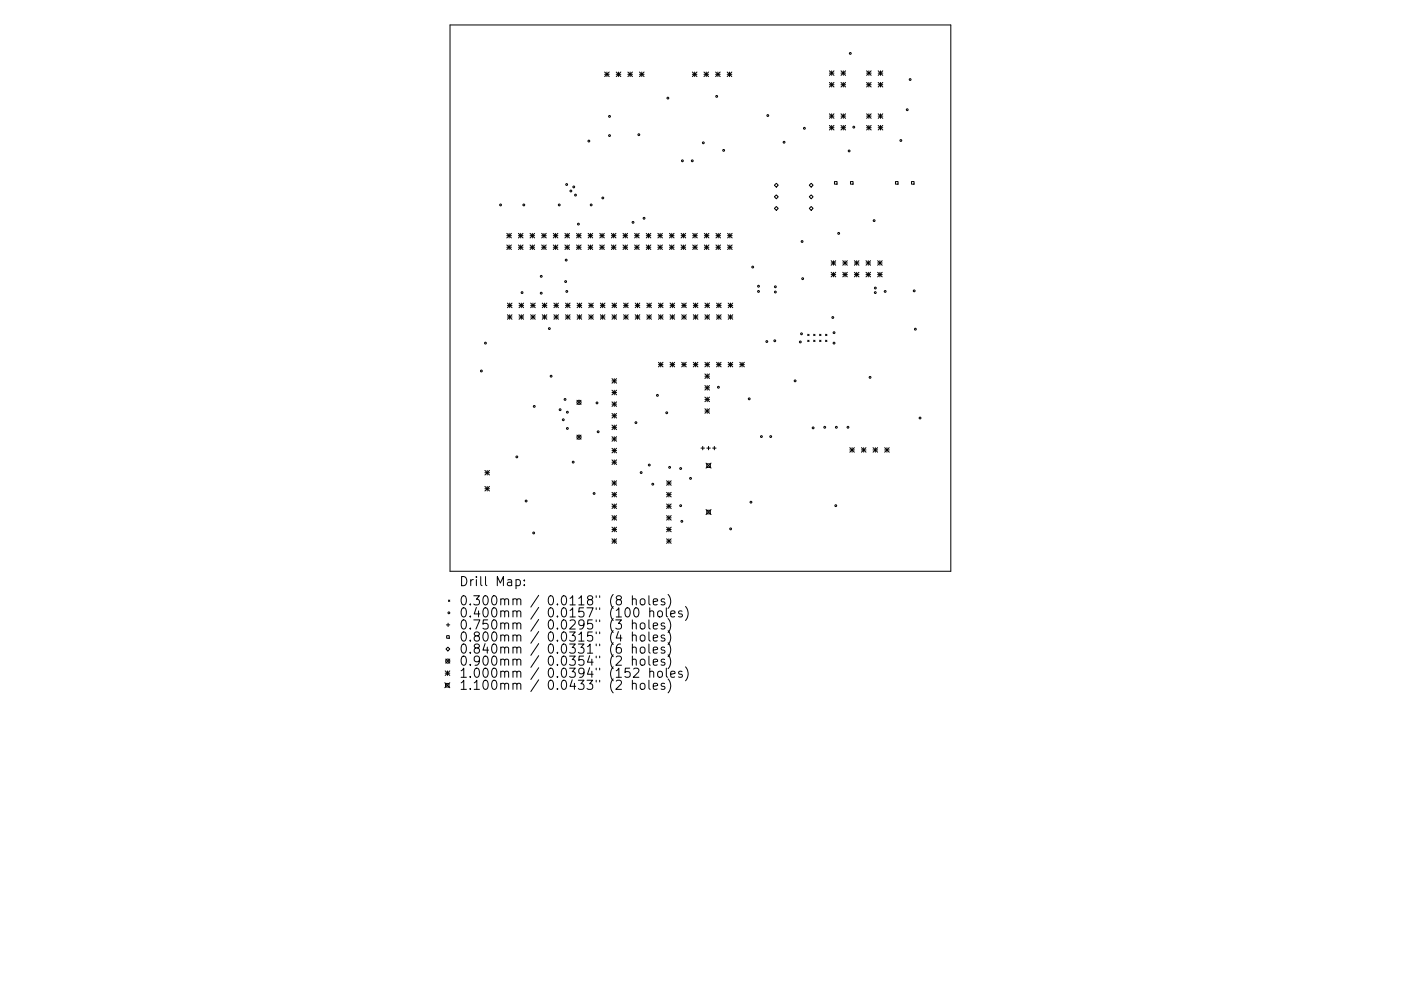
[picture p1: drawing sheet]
<svg xmlns="http://www.w3.org/2000/svg" width="297mm" height="210mm" viewBox="0 0 297 210" stroke-linecap="round" stroke-linejoin="round" font-family="sans-serif">
<defs><g id="words">
<g font-size="2.7">
<text x="97.3" y="124.4">Drill Map:</text>
<text x="97.3" y="128.4">0.300mm / 0.0118&quot; (8 holes)</text>
<text x="97.3" y="131">0.400mm / 0.0157&quot; (100 holes)</text>
<text x="97.3" y="133.6">0.750mm / 0.0295&quot; (3 holes)</text>
<text x="97.3" y="136.1">0.800mm / 0.0315&quot; (4 holes)</text>
<text x="97.3" y="138.7">0.840mm / 0.0331&quot; (6 holes)</text>
<text x="97.3" y="141.2">0.900mm / 0.0354&quot; (2 holes)</text>
<text x="97.3" y="143.8">1.000mm / 0.0394&quot; (152 holes)</text>
<text x="97.3" y="146.4">1.100mm / 0.0433&quot; (2 holes)</text>
</g>
</g></defs>
<g fill="none" stroke="#000" stroke-width=".21">
<path d="M95.4 5.3h106.2v115.9h-106.2zM128.2 15.3l1 1M128.2 15.8h1M128.7 15.3v1M129.2 15.3l-1 1M130.7 15.8h.9M130.7 15.3l.9 1M131.1 15.3v1M131.6 15.3l-.9 1M133.1 15.8h1M133.1 15.3l1 1M133.6 15.3v1"/>
<path d="M134.1 15.3l-1 1M135.6 15.8h1M135.6 15.3l1 1M136.1 15.3v1M136.6 15.3l-1 1M146.8 15.8h1M146.8 15.3l1 1M147.3 15.3v1M147.8 15.3l-1 1M149.3 15.8h.9M149.3 15.3l.9 1M149.7 15.3v1"/>
<path d="M150.2 15.3l-.9 1M151.7 15.8h1M151.7 15.3l1 1M152.2 15.3v1M152.7 15.3l-1 1M154.2 15.8h1M154.2 15.3l1 1M154.7 15.3v1M155.2 15.3l-1 1M175.8 15l1 1M175.8 15.5h1M175.8 17.5l1 1"/>
<path d="M175.8 18h1M176.3 15v1M176.3 17.5v1M176.8 15l-1 1M176.8 17.5l-1 1M178.3 17.5l1 1M178.3 15.5h1M178.3 18h1M178.3 15l1 1M178.8 15v1M178.8 17.5v1M179.3 15l-1 1"/>
<path d="M179.3 17.5l-1 1M183.7 15.5h1M183.7 18h1M183.7 15l1 1M183.7 17.5l1 1M184.2 15v1M184.2 17.5v1M184.7 15l-1 1M184.7 17.5l-1 1M186.2 15.5h1M186.2 18h1M186.2 17.5l1 1"/>
<path d="M186.2 15l1 1M186.7 15v1M186.7 17.5v1M187.2 15l-1 1M187.2 17.5l-1 1M164.2 39.3l.4-.4 .4 .4-.4 .4zM171.6 39.3l.4-.4 .4 .4-.4 .4zM175.8 24.1l1 1M175.8 24.6h1M175.8 26.6l1 1M175.8 27.1h1M176.3 24.1v1"/>
<path d="M176.3 26.6v1M176.8 24.1l-1 1M176.8 26.6l-1 1M176.9 38.5h.6v.6h-.6zM178.3 26.6l1 1M178.3 24.6h1M178.3 27.1h1M178.3 24.1l1 1M178.8 24.1v1M178.8 26.6v1M179.3 24.1l-1 1M179.3 26.6l-1 1"/>
<path d="M180.3 38.5h.6v.6h-.6zM183.7 24.6h1M183.7 27.1h1M183.7 24.1l1 1M183.7 26.6l1 1M184.2 24.1v1M184.2 26.6v1M184.7 24.1l-1 1M184.7 26.6l-1 1M186.2 24.6h1M186.2 27.1h1M186.2 26.6l1 1"/>
<path d="M186.2 24.1l1 1M186.7 24.1v1M186.7 26.6v1M187.2 24.1l-1 1M187.2 26.6l-1 1M189.9 38.5h.5v.6h-.5zM193.3 38.5h.5v.6h-.5zM107.5 49.5l.9 1M107.5 50h.9M107.5 52l.9 .9M107.5 52.5h.9M107.9 49.5v1"/>
<path d="M107.9 52v.9M108.4 49.5l-.9 1M108.4 52l-.9 .9M109.9 52l1 .9M109.9 50h1M109.9 52.5h1M109.9 49.5l1 1M110.4 49.5v1M110.4 52v.9M110.9 49.5l-1 1M110.9 52l-1 .9M112.4 50h1"/>
<path d="M112.4 52.5h1M112.4 52l1 .9M112.4 49.5l1 1M112.9 49.5v1M112.9 52v.9M113.4 49.5l-1 1M113.4 52l-1 .9M114.8 50h1M114.8 52.5h1M114.8 52l1 .9M114.8 49.5l1 1M115.3 49.5v1"/>
<path d="M115.3 52v.9M115.8 49.5l-1 1M115.8 52l-1 .9M117.3 50h1M117.3 52.5h1M117.3 52l1 .9M117.3 49.5l1 1M117.8 49.5v1M117.8 52v.9M118.3 49.5l-1 1M118.3 52l-1 .9M119.8 50h.9"/>
<path d="M119.8 52.5h.9M119.8 52l.9 .9M119.8 49.5l.9 1M120.3 49.5v1M120.3 52v.9M120.7 49.5l-.9 1M120.7 52l-.9 .9M122.2 50h1M122.2 52.5h1M122.2 52l1 .9M122.2 49.5l1 1M122.7 49.5v1"/>
<path d="M122.7 52v.9M123.2 49.5l-1 1M123.2 52l-1 .9M124.7 50h1M124.7 52.5h1M124.7 52l1 .9M124.7 49.5l1 1M125.2 49.5v1M125.2 52v.9M125.7 49.5l-1 1M125.7 52l-1 .9M127.2 50h.9"/>
<path d="M127.2 52.5h.9M127.2 52l.9 .9M127.2 49.5l.9 1M127.6 49.5v1M127.6 52v.9M128.1 49.5l-.9 1M128.1 52l-.9 .9M129.6 50h1M129.6 52.5h1M129.6 49.5l1 1M129.6 52l1 .9M130.1 49.5v1"/>
<path d="M130.1 52v.9M130.6 49.5l-1 1M130.6 52l-1 .9M132.1 50h1M132.1 52.5h1M132.1 52l1 .9M132.1 49.5l1 1M132.6 49.5v1M132.6 52v.9M133.1 49.5l-1 1M133.1 52l-1 .9M134.6 50h.9"/>
<path d="M134.6 52.5h.9M134.6 52l.9 .9M134.6 49.5l.9 1M135 49.5v1M135 52v.9M135.5 49.5l-.9 1M135.5 52l-.9 .9M137 50h1M137 52.5h1M137 52l1 .9M137 49.5l1 1M137.5 49.5v1"/>
<path d="M137.5 52v.9M138 49.5l-1 1M138 52l-1 .9M139.5 50h.9M139.5 52.5h.9M139.5 52l.9 .9M139.5 49.5l.9 1M140 49.5v1M140 52v.9M140.4 49.5l-.9 1M140.4 52l-.9 .9M141.9 50h1"/>
<path d="M141.9 52.5h1M141.9 52l1 .9M141.9 49.5l1 1M142.4 49.5v1M142.4 52v.9M142.9 49.5l-1 1M142.9 52l-1 .9M144.4 50h1M144.4 52.5h1M144.4 52l1 .9M144.4 49.5l1 1M144.9 49.5v1"/>
<path d="M144.9 52v.9M145.4 49.5l-1 1M145.4 52l-1 .9M146.9 50h.9M146.9 52.5h.9M146.9 52l.9 .9M146.9 49.5l.9 1M147.4 49.5v1M147.4 52v.9M147.8 49.5l-.9 1M147.8 52l-.9 .9M149.3 50h1"/>
<path d="M149.3 52.5h1M149.3 52l1 .9M149.3 49.5l1 1M149.8 49.5v1M149.8 52v.9M150.3 49.5l-1 1M150.3 52l-1 .9M151.8 50h1M151.8 52.5h1M151.8 52l1 .9M151.8 49.5l1 1M152.3 49.5v1"/>
<path d="M152.3 52v.9M152.8 49.5l-1 1M152.8 52l-1 .9M154.3 50h.9M154.3 52.5h.9M154.3 52l.9 .9M154.3 49.5l.9 1M154.7 49.5v1M154.7 52v.9M155.2 49.5l-.9 1M155.2 52l-.9 .9M164.6 41.3l.4 .5-.4 .4-.4-.4z"/>
<path d="M164.6 43.8l.4 .4-.4 .4-.4-.4zM171.6 41.8l.4-.5 .4 .5-.4 .4zM171.6 44.2l.4-.4 .4 .4-.4 .4zM176.2 55.3l1 1M176.2 55.8h1M176.2 57.8l1 .9M176.2 58.3h1M176.7 55.3v1M176.7 57.8v.9M177.2 55.3l-1 1M177.2 57.8l-1 .9M178.7 57.8l1 .9"/>
<path d="M178.7 55.8h1M178.7 58.3h1M178.7 55.3l1 1M179.2 55.3v1M179.2 57.8v.9M179.7 55.3l-1 1M179.7 57.8l-1 .9M181.1 55.8h1M181.1 58.3h1M181.1 57.8l1 .9M181.1 55.3l1 1M181.6 55.3v1"/>
<path d="M181.6 57.8v.9M182.1 55.3l-1 1M182.1 57.8l-1 .9M183.6 55.8h1M183.6 58.3h1M183.6 57.8l1 .9M183.6 55.3l1 1M184.1 55.3v1M184.1 57.8v.9M184.6 55.3l-1 1M184.6 57.8l-1 .9M186.1 55.8h.9"/>
<path d="M186.1 58.3h.9M186.1 57.8l.9 .9M186.1 55.3l.9 1M186.6 55.3v1M186.6 57.8v.9M187 55.3l-.9 1M187 57.8l-.9 .9M107.6 64.3l1 1M107.6 64.8h1M107.6 66.8l1 .9M107.6 67.3h1M108.1 64.3v1"/>
<path d="M108.1 66.8v.9M108.6 64.3l-1 1M108.6 66.8l-1 .9M110 66.8l1 .9M110 64.8h1M110 67.3h1M110 64.3l1 1M110.5 64.3v1M110.5 66.8v.9M111 64.3l-1 1M111 66.8l-1 .9M112.5 64.8h1"/>
<path d="M112.5 67.3h1M112.5 66.8l1 .9M112.5 64.3l1 1M113 64.3v1M113 66.8v.9M113.5 64.3l-1 1M113.5 66.8l-1 .9M115 64.8h.9M115 67.3h.9M115 66.8l.9 .9M115 64.3l.9 1M115.5 64.3v1"/>
<path d="M115.5 66.8v.9M115.9 64.3l-.9 1M115.9 66.8l-.9 .9M117.4 64.8h1M117.4 67.3h1M117.4 66.8l1 .9M117.4 64.3l1 1M117.9 64.3v1M117.9 66.8v.9M118.4 64.3l-1 1M118.4 66.8l-1 .9M119.9 64.8h1"/>
<path d="M119.9 67.3h1M119.9 66.8l1 .9M119.9 64.3l1 1M120.4 64.3v1M120.4 66.8v.9M120.9 64.3l-1 1M120.9 66.8l-1 .9M122.4 64.8h.9M122.4 67.3h.9M122.4 66.8l.9 .9M122.4 64.3l.9 1M122.8 64.3v1"/>
<path d="M122.8 66.8v.9M123.3 64.3l-.9 1M123.3 66.8l-.9 .9M124.8 64.8h1M124.8 67.3h1M124.8 66.8l1 .9M124.8 64.3l1 1M125.3 64.3v1M125.3 66.8v.9M125.8 64.3l-1 1M125.8 66.8l-1 .9M127.3 64.8h1"/>
<path d="M127.3 67.3h1M127.3 66.8l1 .9M127.3 64.3l1 1M127.8 64.3v1M127.8 66.8v.9M128.3 64.3l-1 1M128.3 66.8l-1 .9M129.8 64.8h.9M129.8 67.3h.9M129.8 66.8l.9 .9M129.8 64.3l.9 1M130.2 64.3v1"/>
<path d="M130.2 66.8v.9M130.7 64.3l-.9 1M130.7 66.8l-.9 .9M132.2 64.8h1M132.2 67.3h1M132.2 66.8l1 .9M132.2 64.3l1 1M132.7 64.3v1M132.7 66.8v.9M133.2 64.3l-1 1M133.2 66.8l-1 .9M134.7 64.8h1"/>
<path d="M134.7 67.3h1M134.7 66.8l1 .9M134.7 64.3l1 1M135.2 64.3v1M135.2 66.8v.9M135.7 64.3l-1 1M135.7 66.8l-1 .9M137.1 64.8h1M137.1 67.3h1M137.1 66.8l1 .9M137.1 64.3l1 1M137.6 64.3v1"/>
<path d="M137.6 66.8v.9M138.1 64.3l-1 1M138.1 66.8l-1 .9M139.6 76.9l1 .9M139.6 77.4h1M139.6 64.8h1M139.6 67.3h1M139.6 66.8l1 .9M139.6 64.3l1 1M140.1 76.9v.9M140.1 64.3v1M140.1 66.8v.9"/>
<path d="M140.6 76.9l-1 .9M140.6 64.3l-1 1M140.6 66.8l-1 .9M142.1 77.4h.9M142.1 76.9l.9 .9M142.1 64.8h.9M142.1 67.3h.9M142.1 64.3l.9 1M142.1 66.8l.9 .9M142.6 76.9v.9M142.6 64.3v1M142.6 66.8v.9"/>
<path d="M143 76.9l-.9 .9M143 64.3l-.9 1M143 66.8l-.9 .9M144.5 77.4h1M144.5 76.9l1 .9M144.5 64.8h1M144.5 67.3h1M144.5 66.8l1 .9M144.5 64.3l1 1M145 76.9v.9M145 64.3v1M145 66.8v.9"/>
<path d="M145.5 76.9l-1 .9M145.5 64.3l-1 1M145.5 66.8l-1 .9M147 77.4h1M147 76.9l1 .9M147 64.8h1M147 67.3h1M147 66.8l1 .9M147 64.3l1 1M147.5 76.9v.9M147.5 64.3v1M147.5 66.8v.9"/>
<path d="M148 76.9l-1 .9M148 64.3l-1 1M148 66.8l-1 .9M149.5 77.4h.9M149.5 79.3l.9 1M149.5 76.9l.9 .9M149.5 79.8h.9M149.5 64.8h.9M149.5 67.3h.9M149.5 66.8l.9 .9M149.5 64.3l.9 1M149.9 76.9v.9"/>
<path d="M149.9 79.3v1M149.9 64.3v1M149.9 66.8v.9M150.4 76.9l-.9 .9M150.4 79.3l-.9 1M150.4 64.3l-.9 1M150.4 66.8l-.9 .9M151.9 77.4h1M151.9 76.9l1 .9M151.9 64.8h1M151.9 67.3h1M151.9 66.8l1 .9"/>
<path d="M151.9 64.3l1 1M152.4 76.9v.9M152.4 64.3v1M152.4 66.8v.9M152.9 76.9l-1 .9M152.9 64.3l-1 1M152.9 66.8l-1 .9M154.4 77.4h1M154.4 76.9l1 .9M154.4 64.8h1M154.4 67.3h1M154.4 66.8l1 .9"/>
<path d="M154.4 64.3l1 1M154.9 76.9v.9M154.9 64.3v1M154.9 66.8v.9M155.4 76.9l-1 .9M155.4 64.3l-1 1M155.4 66.8l-1 .9M156.8 77.4h1M156.8 76.9l1 .9M157.3 76.9v.9M157.8 76.9l-1 .9M171.2 70.9l.3 .3"/>
<path d="M171.2 72.2l.3 .3M171.5 70.9l-.3 .3M171.5 72.2l-.3 .3M172.5 72.2l.3 .3M172.5 70.9l.3 .3M172.8 70.9l-.3 .3M172.8 72.2l-.3 .3M173.8 72.2l.3 .3M173.8 70.9l.3 .3M174.1 70.9l-.3 .3M174.1 72.2l-.3 .3M175 72.2l.3 .3"/>
<path d="M175 70.9l.3 .3M175.3 70.9l-.3 .3M175.3 72.2l-.3 .3M102.8 99.8l1 1M103.3 99.8v1M103.8 99.8l-1 1M122.3 84.9l.9 .9M122.3 92.3l.9 .9M123.2 84.9l-.9 .9M123.2 92.3l-.9 .9M129.8 80.3l.9 1M129.8 80.8h.9"/>
<path d="M129.8 82.8l.9 1M129.8 83.3h.9M129.8 85.3l.9 .9M129.8 85.7h.9M129.8 87.7l.9 1M129.8 88.2h.9M129.8 90.2l.9 1M129.8 90.7h.9M129.8 92.7l.9 .9M129.8 93.1h.9M129.8 95.1l.9 1M129.8 95.6h.9"/>
<path d="M129.8 97.6l.9 .9M129.8 98.1h.9M130.2 80.3v1M130.2 82.8v1M130.2 85.3v.9M130.2 87.7v1M130.2 90.2v1M130.2 92.7v.9M130.2 95.1v1M130.2 97.6v.9M130.7 80.3l-.9 1M130.7 82.8l-.9 1"/>
<path d="M130.7 85.3l-.9 .9M130.7 87.7l-.9 1M130.7 90.2l-.9 1M130.7 92.7l-.9 .9M130.7 95.1l-.9 1M130.7 97.6l-.9 .9M148.6 95.1h.8M149 94.7v.7M149.5 81.8l.9 1M149.5 82.3h.9M149.5 84.3l.9 .9M149.5 84.7h.9"/>
<path d="M149.5 86.7l.9 1M149.5 87.2h.9M149.7 98.3l1.1 1M149.8 98.4h.8v.8h-.8zM149.9 95.1h.7M149.9 81.8v1M149.9 84.3v.9M149.9 86.7v1M150.2 94.7v.7M150.4 81.8l-.9 1M150.4 84.3l-.9 .9M150.4 86.7l-.9 1"/>
<path d="M150.8 98.3l-1.1 1M151.1 95.1h.7M151.5 94.7v.7M180.2 95l.9 .9M180.2 95.5h.9M180.7 95v.9M181.1 95l-.9 .9M182.6 95l1 .9M182.6 95.5h1M183.1 95v.9M183.6 95l-1 .9M185.1 95l1 .9"/>
<path d="M185.1 95.5h1M185.6 95v.9M186.1 95l-1 .9M187.6 95.5h.9M187.6 95l.9 .9M188 95v.9M188.5 95l-.9 .9M102.8 100.3h1M102.8 103.2l1 1M102.8 103.7h1M103.3 103.2v1M103.8 103.2l-1 1"/>
<path d="M129.8 102l.9 1M129.8 102.5h.9M129.8 104.5l.9 .9M129.8 104.9h.9M129.8 106.9l.9 1M129.8 107.4h.9M129.8 109.4l.9 1M129.8 109.9h.9M129.8 111.9l.9 .9M129.8 112.3h.9M129.8 114.3l.9 1M129.8 114.8h.9"/>
<path d="M130.2 102v1M130.2 104.5v.9M130.2 106.9v1M130.2 109.4v1M130.2 111.9v.9M130.2 114.3v1M130.7 102l-.9 1M130.7 104.5l-.9 .9M130.7 106.9l-.9 1M130.7 109.4l-.9 1M130.7 111.9l-.9 .9M130.7 114.3l-.9 1"/>
<path d="M141.3 102.5h1M141.3 104.9h1M141.3 107.4h1M141.3 109.9h1M141.3 112.3h1M141.3 114.8h1M141.3 102l1 1M141.3 104.5l1 .9M141.3 106.9l1 1M141.3 109.4l1 1M141.3 111.9l1 .9M141.3 114.3l1 1"/>
<path d="M141.8 102v1M141.8 104.5v.9M141.8 106.9v1M141.8 109.4v1M141.8 111.9v.9M141.8 114.3v1M142.3 102l-1 1M142.3 104.5l-1 .9M142.3 106.9l-1 1M142.3 109.4l-1 1M142.3 111.9l-1 .9M142.3 114.3l-1 1"/>
<path d="M149.7 108.1l1.1 1.1M149.8 108.3h.8v.7h-.8zM150.8 108.1l-1.1 1.1M94.5 139.8l.9 .9M94.5 137.7l.5-.4 .4 .4-.4 .4zM94.6 132.6h.8M94.7 134.9h.6v.5h-.6zM95 132.2v.7M95.1 127.3l.3 .3M95.4 127.3l-.3 .3M95.4 139.8l-.9 .9M109.4 123.1l.6-.1 .3 .3v.6l-.2 .3h-.7"/>
<path d="M111.2 124.1v.2M111.2 123.1v.1M134.1 127.2l.2-.2 .5 .1 .1 1.2M134.1 132.3l.2-.1 .5 .1 .1 1.2M134.1 134.9l.2-.2 .5 .1 .1 1.2M134.1 137.5l.2-.2 .5 .1 .1 1.2M134.1 126.4v1.9M134.1 131.5v2M134.1 134.1v1.9M134.1 136.6v2M134.1 139.2v1.9M134.6 129.1l.4-.1a1.21 1.21 0 0 1 0 1.9h-.2a1.29 1.29 0 0 1-.2-1.8z"/>
<path d="M135.8 137.5l.3-.2 .6 .2 .1 .7-.2 .3-.5 .1-.3-.2zM135.9 127.1l.5-.1 .4 .4v.6l-.4 .3-.5-.1-.2-.2v-.6zM135.9 132.3l.5-.1 .4 .3v.6l-.4 .4-.5-.1-.2-.3v-.6zM135.9 134.8l.5-.1 .4 .4v.5l-.4 .4-.5-.1-.2-.3v-.5zM137.6 126.4v1.7l.3 .2M137.6 131.5v1.7l.3 .3M137.6 134.1v1.6l.3 .3M137.6 136.6v1.7l.3 .3M137.6 139.2v1.7l.3 .2M137.8 129.8l.2-.2 .5 .1 .1 1.2M137.8 129v1.9M138.5 127.7l.9-.2-.1-.4-.5-.1-.3 .3 .1 .9h.7"/>
<path d="M138.5 132.8l.9-.2-.1-.3-.5-.1-.3 .2 .1 1h.7M138.5 135.4l.9-.2-.1-.4-.5-.1-.3 .3 .1 .9h.7M138.5 137.9l.9-.2-.1-.3-.5-.1-.3 .3 .1 .9h.7M139.5 129.8l.3-.2 .6 .2v.7l-.1 .3-.5 .1-.3-.2zM140.9 127.1l-.5-.1-.2 .3 .1 .3 .6 .2v.4h-.7M140.9 132.3l-.5-.1-.2 .2 .1 .3 .6 .2v.5h-.7M140.9 134.8l-.5-.1-.2 .3 .1 .3 .6 .2v.4h-.7M140.9 137.4l-.5-.1-.2 .3 .1 .2 .6 .2v.5h-.7M140.9 139.9l-.5-.1-.2 .3 .1 .3 .6 .2v.4h-.7M141.3 129v1.6l.3 .3M141.6 126.1a2.22 2.22 0 0 1 0 3M141.6 131.2a2.22 2.22 0 0 1 0 3"/>
<path d="M141.6 133.8a2.22 2.22 0 0 1 0 3M141.6 136.4a2.22 2.22 0 0 1 0 2.9M141.6 138.9a2.22 2.22 0 0 1 0 3M142.2 130.3l.9-.2-.1-.4-.5-.1-.3 .3 .1 .9h.7M144.6 129.7l-.5-.1-.2 .3 .1 .3 .6 .1v.5h-.7M145.3 128.7a2.22 2.22 0 0 1 0 2.9M94.3 144.8l1.1 1.1M94.4 142.3l1 1M94.4 142.8h1M94.5 145h.7v.8h-.7zM94.9 142.3v1M95.4 142.3l-1 1"/>
<path d="M95.4 144.8l-1.1 1.1M134.1 140l.2-.2 .5 .1 .1 1.2M134.1 145.2l.2-.2 .5 .1 .1 1.2M134.1 144.3v2M134.3 141.9l.3-.1h.5l.3 .1 .1 .4-.1 .3-1.1 1.1h1.2M135.8 140l.3-.2 .6 .2 .1 .8-.2 .2-.5 .1-.3-.1zM135.9 145.1l.5-.1 .4 .3v.6l-.4 .4-.5-.1-.2-.3v-.6zM137.6 144.3v1.7l.3 .3M137.8 142.6l.2-.2 .5 .1 .1 1.2M137.8 141.8v1.9M138.5 140.5l.9-.2-.1-.4-.5-.1-.3 .3 .1 .9h.7M138.5 145.6l.9-.2-.1-.3-.5-.1-.3 .2 .1 1h.7"/>
<path d="M139.5 142.6l.3-.2 .6 .2v.7l-.1 .3-.5 .1-.3-.2zM140.9 145.1l-.5-.1-.2 .2 .1 .3 .6 .2v.5h-.7M141.3 141.8v1.6l.3 .3M141.6 144a2.22 2.22 0 0 1 0 3M142.2 143.1l.9-.2-.1-.4-.5-.1-.3 .3 .1 .9h.7M144.6 142.5l-.5-.1-.2 .3 .1 .3 .6 .1v.5h-.7M145.3 141.5a2.22 2.22 0 0 1 0 2.9"/>
<circle cx="180.3" cy="11.3" r=".19"/>
<circle cx="193" cy="16.9" r=".19"/>
<circle cx="120.1" cy="39.1" r=".19"/>
<circle cx="121.6" cy="39.7" r=".19"/>
<circle cx="124.9" cy="29.9" r=".19"/>
<circle cx="129.2" cy="28.8" r=".19"/>
<circle cx="129.2" cy="24.7" r=".19"/>
<circle cx="135.4" cy="28.6" r=".19"/>
<circle cx="141.6" cy="20.8" r=".19"/>
<circle cx="144.7" cy="34.1" r=".19"/>
<circle cx="146.8" cy="34.1" r=".19"/>
<circle cx="149.1" cy="30.3" r=".19"/>
<circle cx="152" cy="20.4" r=".19"/>
<circle cx="153.4" cy="31.9" r=".19"/>
<circle cx="162.8" cy="24.5" r=".19"/>
<circle cx="166.2" cy="30.2" r=".19"/>
<circle cx="170.5" cy="27.2" r=".19"/>
<circle cx="180" cy="32" r=".19"/>
<circle cx="181" cy="27" r=".19"/>
<circle cx="191" cy="29.8" r=".19"/>
<circle cx="192.4" cy="23.3" r=".19"/>
<circle cx="106.1" cy="43.5" r=".19"/>
<circle cx="111.1" cy="43.5" r=".19"/>
<circle cx="114.8" cy="58.6" r=".19"/>
<circle cx="118.6" cy="43.5" r=".19"/>
<circle cx="119.9" cy="59.7" r=".19"/>
<circle cx="120" cy="55.2" r=".19"/>
<circle cx="121" cy="40.5" r=".19"/>
<circle cx="122" cy="41.4" r=".19"/>
<circle cx="122.6" cy="47.5" r=".19"/>
<circle cx="125.3" cy="43.5" r=".19"/>
<circle cx="127.8" cy="42" r=".19"/>
<circle cx="134.2" cy="47.2" r=".19"/>
<circle cx="136.6" cy="46.3" r=".19"/>
<circle cx="159.6" cy="56.7" r=".19"/>
<circle cx="170.1" cy="51.2" r=".19"/>
<circle cx="170.2" cy="59.1" r=".19"/>
<circle cx="177.8" cy="49.5" r=".19"/>
<circle cx="185.3" cy="46.8" r=".19"/>
<circle cx="102.1" cy="78.7" r=".19"/>
<circle cx="102.9" cy="72.8" r=".19"/>
<circle cx="110.7" cy="62.1" r=".19"/>
<circle cx="114.8" cy="62.2" r=".19"/>
<circle cx="116.5" cy="69.7" r=".19"/>
<circle cx="116.8" cy="79.8" r=".19"/>
<circle cx="120.2" cy="61.8" r=".19"/>
<circle cx="160.8" cy="61.8" r=".19"/>
<circle cx="160.8" cy="60.7" r=".19"/>
<circle cx="162.6" cy="72.5" r=".19"/>
<circle cx="164.3" cy="72.3" r=".19"/>
<circle cx="164.4" cy="60.8" r=".19"/>
<circle cx="164.4" cy="62" r=".19"/>
<circle cx="169.7" cy="72.6" r=".19"/>
<circle cx="169.9" cy="70.8" r=".19"/>
<circle cx="176.6" cy="67.4" r=".19"/>
<circle cx="176.8" cy="72.8" r=".19"/>
<circle cx="176.8" cy="70.6" r=".19"/>
<circle cx="185.6" cy="62.1" r=".19"/>
<circle cx="185.6" cy="61.1" r=".19"/>
<circle cx="187.7" cy="61.8" r=".19"/>
<circle cx="193.8" cy="61.7" r=".19"/>
<circle cx="194.1" cy="69.8" r=".19"/>
<circle cx="109.6" cy="96.9" r=".19"/>
<circle cx="113.3" cy="86.2" r=".19"/>
<circle cx="118.8" cy="86.9" r=".19"/>
<circle cx="119.4" cy="89.1" r=".19"/>
<circle cx="119.8" cy="84.7" r=".19"/>
<circle cx="120.3" cy="87.5" r=".19"/>
<circle cx="120.3" cy="90.9" r=".19"/>
<circle cx="121.5" cy="98" r=".19"/>
<circle cx="122.8" cy="92.8" r=".44"/>
<circle cx="122.8" cy="85.4" r=".44"/>
<circle cx="126.6" cy="85.5" r=".19"/>
<circle cx="126.8" cy="91.6" r=".19"/>
<circle cx="134.8" cy="89.7" r=".19"/>
<circle cx="137.7" cy="98.7" r=".19"/>
<circle cx="139.4" cy="83.9" r=".19"/>
<circle cx="141.4" cy="87.6" r=".19"/>
<circle cx="142" cy="99.2" r=".19"/>
<circle cx="144.3" cy="99.4" r=".19"/>
<circle cx="152.3" cy="82.2" r=".19"/>
<circle cx="158.8" cy="84.6" r=".19"/>
<circle cx="161.4" cy="92.6" r=".19"/>
<circle cx="163.4" cy="92.6" r=".19"/>
<circle cx="168.6" cy="80.8" r=".19"/>
<circle cx="172.4" cy="90.8" r=".19"/>
<circle cx="174.9" cy="90.7" r=".19"/>
<circle cx="177.3" cy="90.7" r=".19"/>
<circle cx="179.8" cy="90.7" r=".19"/>
<circle cx="184.5" cy="80.1" r=".19"/>
<circle cx="195.1" cy="88.7" r=".19"/>
<circle cx="111.5" cy="106.3" r=".19"/>
<circle cx="113.2" cy="113.1" r=".19"/>
<circle cx="126" cy="104.7" r=".19"/>
<circle cx="135.9" cy="100.3" r=".19"/>
<circle cx="138.4" cy="102.7" r=".19"/>
<circle cx="144.3" cy="107.3" r=".19"/>
<circle cx="144.6" cy="110.6" r=".19"/>
<circle cx="146.4" cy="101.5" r=".19"/>
<circle cx="154.9" cy="112.2" r=".19"/>
<circle cx="159.2" cy="106.5" r=".19"/>
<circle cx="177.2" cy="107.3" r=".19"/>
<circle cx="95.2" cy="130" r=".19"/>
<circle cx="94.9" cy="140.3" r=".44"/>
</g>
<use href="#words"/>
</svg>
